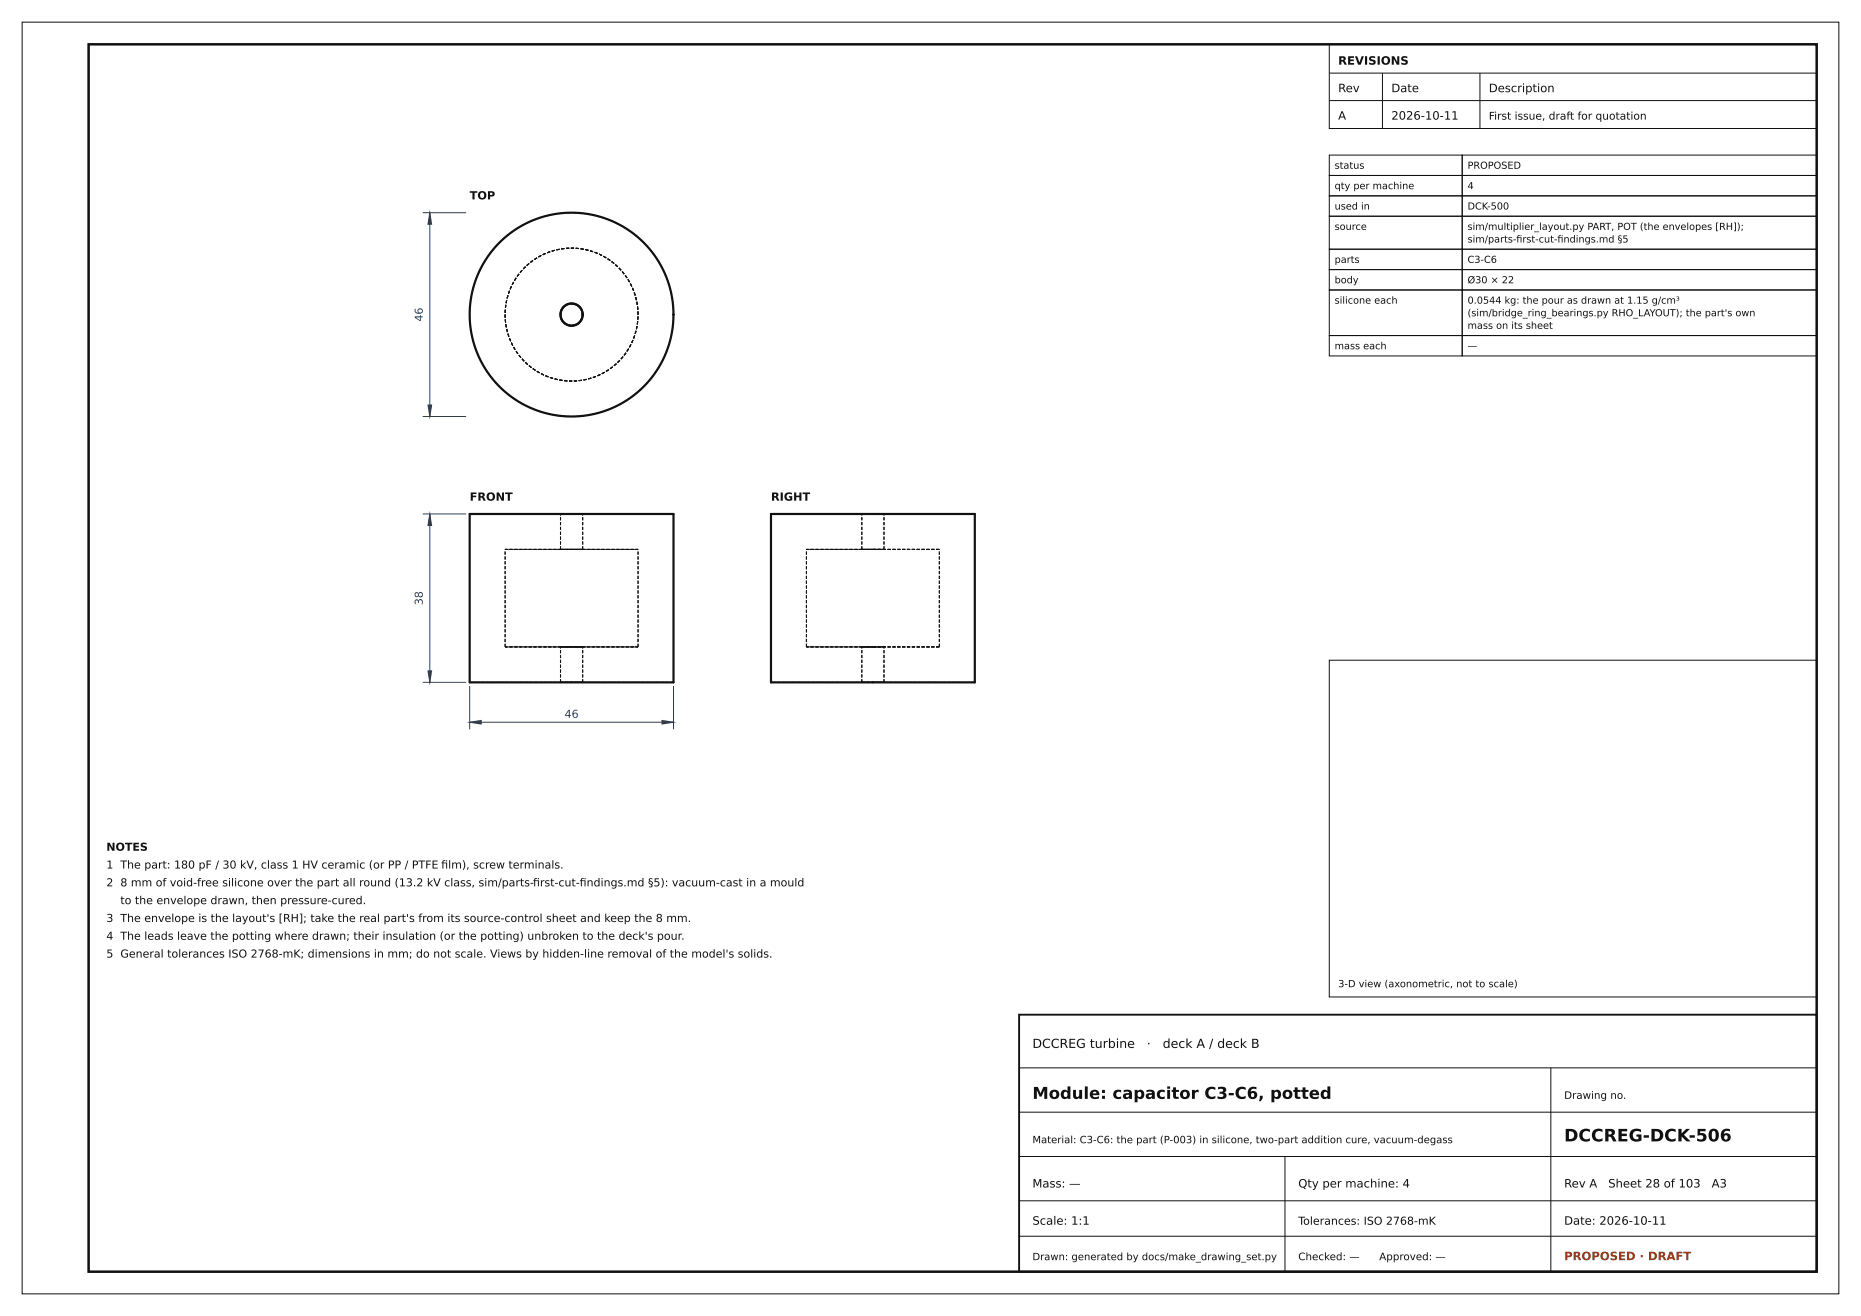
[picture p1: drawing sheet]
<svg xmlns="http://www.w3.org/2000/svg" width="420mm" height="297mm" viewBox="0 0 420 297" stroke-linecap="round" stroke-linejoin="round" font-family="sans-serif">
<defs><g id="words">
<text font-size="3.9" fill="#111" x="353" y="257.6">DCCREG-DCK-506</text>
<text font-size="3.7" fill="#111" x="233" y="248">Module: capacitor C3-C6, potted</text>
<g font-size="2.8" fill="#111">
<text x="233" y="236.5">DCCREG turbine</text>
<text x="258.8" y="236.5">·</text>
<text x="262.4" y="236.5">deck A / deck B</text>
</g>
<g font-size="2.6" fill="#111">
<text x="302" y="14.6">REVISIONS</text>
<text x="302" y="20.8">Rev</text>
<text x="314" y="20.8">Date</text>
<text x="336" y="20.8">Description</text>
<text x="302" y="27">A</text>
<text x="314" y="27">2026-10-11</text>
<text x="233" y="268">Mass: —</text>
<text x="293" y="268">Qty per machine: 4</text>
<text x="353" y="268">Rev A</text>
<text x="363" y="268">Sheet 28 of 103</text>
<text x="386.3" y="268">A3</text>
<text x="233" y="276.4">Scale: 1:1</text>
<text x="353" y="276.4">Date: 2026-10-11</text>
</g>
<text font-size="2.6" fill="#9a3412" x="353" y="284.4">PROPOSED · DRAFT</text>
<g font-size="2.5" fill="#111">
<text x="106" y="45">TOP</text>
<text x="106" y="113">FRONT</text>
<text x="174" y="113">RIGHT</text>
<text x="24" y="192">NOTES</text>
<text x="24" y="196">1 The part: 180 pF / 30 kV, class 1 HV ceramic (or PP / PTFE flm), screw terminals.</text>
<text x="99.6" y="196">i</text>
<text x="24" y="200">2 8 mm of void-free silicone over the part all round (13.2 kV class, sim/parts-frst-cut-fndings.md §5): vacuum-cast in a mould</text>
<text x="120.3" y="200">i</text>
<text x="130.8" y="200">i</text>
<text x="24" y="208.1">3 The envelope is the layout's [RH]; take the real part's from its source-control sheet and keep the 8 mm.</text>
<text x="27.2" y="204.1">to the envelope drawn, then pressure-cured.</text>
<text x="24" y="212.1">4 The leads leave the potting where drawn; their insulation (or the potting) unbroken to the deck's pour.</text>
<text x="24" y="216.1">5 General tolerances ISO 2768-mK; dimensions in mm; do not scale. Views by hidden-line removal of the model's solids.</text>
<text x="293" y="276.4">Tolerances: ISO 2768-mK</text>
</g>
<g font-size="2.5" fill="#1f3d66">
<text x="95.4" y="72.6" transform="rotate(-90 95.4 72.6)">46</text>
<text x="95.4" y="136.6" transform="rotate(-90 95.4 136.6)">38</text>
<text x="127.4" y="162">46</text>
</g>
<text font-size="2.4" fill="#111" x="336" y="27">First issue, draft for quotation</text>
<g font-size="2.3" fill="#111">
<text x="353" y="248">Drawing no.</text>
<text x="233" y="258">Material: C3-C6: the part (P-003) in silicone, two-part addition cure, vacuum-degass</text>
<text x="233" y="284.4">Drawn: generated by docs/make_drawing_set.py</text>
<text x="293" y="284.4">Checked: —</text>
<text x="311.3" y="284.4">Approved: —</text>
</g>
<g font-size="2.2" fill="#111">
<text x="301.2" y="38.1">status</text>
<text x="331.2" y="38.1">PROPOSED</text>
<text x="301.2" y="42.7">qty per machine</text>
<text x="301.2" y="47.3">used in</text>
<text x="331.2" y="42.7">4</text>
<text x="331.2" y="47.3">DCK-500</text>
<text x="301.2" y="51.9">source</text>
<text x="331.2" y="51.9">sim/multiplier_layout.py PART, POT (the envelopes [RH]);</text>
<text x="301.2" y="59.3">parts</text>
<text x="331.2" y="54.7">sim/parts-frst-cut-fndings.md §5</text>
<text x="331.2" y="59.3">C3-C6</text>
<text x="342.2" y="54.7">i</text>
<text x="351.5" y="54.7">i</text>
<text x="301.2" y="63.9">body</text>
<text x="331.2" y="63.9">Ø30 × 22</text>
<text x="301.2" y="68.5">silicone each</text>
<text x="331.2" y="68.5">0.0544 kg: the pour as drawn at 1.15 g/cm³</text>
<text x="331.2" y="71.4">(sim/bridge_ring_bearings.py RHO_LAYOUT); the part's own</text>
<text x="331.2" y="74.2">mass on its sheet</text>
<text x="301.2" y="78.8">mass each</text>
<text x="331.2" y="78.8">—</text>
<text x="302" y="222.8">3-D view (axonometric, not to scale)</text>
</g>
</g></defs>
<path d="M20 10h390v277h-390z" fill="none" stroke="#111" stroke-width=".56"/>
<g fill="none" stroke="#111" stroke-width=".23">
<path d="M5 5h410v287h-410zM300 10h110v19h-110zM300 16.5h110M312 16.5v12.5M334 16.5v12.5M300 35h30v4.6h-30zM300 39.6h30v4.6h-30zM300 22.7h110M330 35h80v4.6h-80zM330 39.6h80v4.6h-80zM300 44.2h30v4.6h-30zM300 48.8h30v7.4h-30z"/>
<path d="M300 56.2h30v4.6h-30zM330 44.2h80v4.6h-80zM330 48.8h80v7.4h-80zM330 56.2h80v4.6h-80zM300 60.8h30v4.6h-30zM300 65.4h30v10.3h-30zM300 75.7h30v4.6h-30zM330 60.8h80v4.6h-80zM330 65.4h80v10.3h-80zM330 75.7h80v4.6h-80zM300 149h110v76h-110zM230 241h180"/>
<path d="M230 251h180M350 241v46M230 261h180M230 271h180M230 279h180M290 261v26"/>
</g>
<path d="M230 229h180v58h-180z" fill="none" stroke="#111" stroke-width=".42"/>
<g fill="none" stroke="#111" stroke-width=".49">
<path d="M106 116h46v38h-46zM174 116h46v38h-46z"/>
<circle cx="129" cy="71" r="23"/>
<circle cx="129" cy="71" r="2.5"/>
</g>
<g fill="none" stroke="#111" stroke-width=".24" stroke-dasharray=".7 .4" stroke-linecap="butt">
<path d="M131.5 71a2.5 2.5 0 0 0-3.7-2.2 2.5 2.5 0 0 0-.2 4.3 2.5 2.5 0 0 0 3.9-1.8v-.3M144 71a15 15 0 0 0-22.3-13.1 15 15 0 0 0-.6 25.8 15 15 0 0 0 22.9-11.9v-.8M152 71a23 23 0 0 0-33.9-20.2 23 23 0 0 0-1.7 39.5 23 23 0 0 0 35.5-17.4l.1-1.9M126.5 116h5M131.5 116h-5M152 116h-46M194.5 116h2.5M197 116h2.5M199.5 116h-5M220 116h-46M114 124h30M126.5 124h5"/>
<path d="M126.5 124v-8M131.5 124v-8M131.5 124h-5M144 124h-30M182 124h15M194.5 124h2.5M194.5 124v-8M197 124h15M197 124h2.5M199.5 124h-5M199.5 124v-8M212 124h-30"/>
<path d="M114 146h30M114 146v-22M126.5 154h5M126.5 146h5M126.5 154v-8M131.5 154h-5M131.5 146h-5M131.5 154v-8M144 146v-22M144 146h-30M152 154h-46M182 146h15"/>
<path d="M182 146v-22M194.5 154h2.5M194.5 146h2.5M194.5 154v-8M197 146h15M197 154h2.5M197 146h2.5M199.5 154h-5M199.5 146h-5M199.5 154v-8M212 146h-30M212 146v-22"/>
<path d="M220 154h-46"/>
</g>
<path d="M95.4 48h9.8M97 48v46M95.4 94h9.8M95.4 116h9.8M97 116v38M95.4 154h9.8M106 154.8v9.8M152 154.8v9.8M106 163h46" fill="none" stroke="#1f3d66" stroke-width=".23"/>
<g fill="#1f3d66" stroke="#1f3d66" stroke-width=".23">
<path d="M106 163l2.6-.4v.8z"/>
<path d="M149.4 162.6l2.6 .4-2.6 .4z"/>
<path d="M96.6 151.4h.8l-.4 2.6z"/>
<path d="M97 116l.4 2.6h-.8z"/>
<path d="M96.6 91.4h.8l-.4 2.6z"/>
<path d="M97 48l.4 2.6h-.8z"/>
</g>
<use href="#words"/>
</svg>
